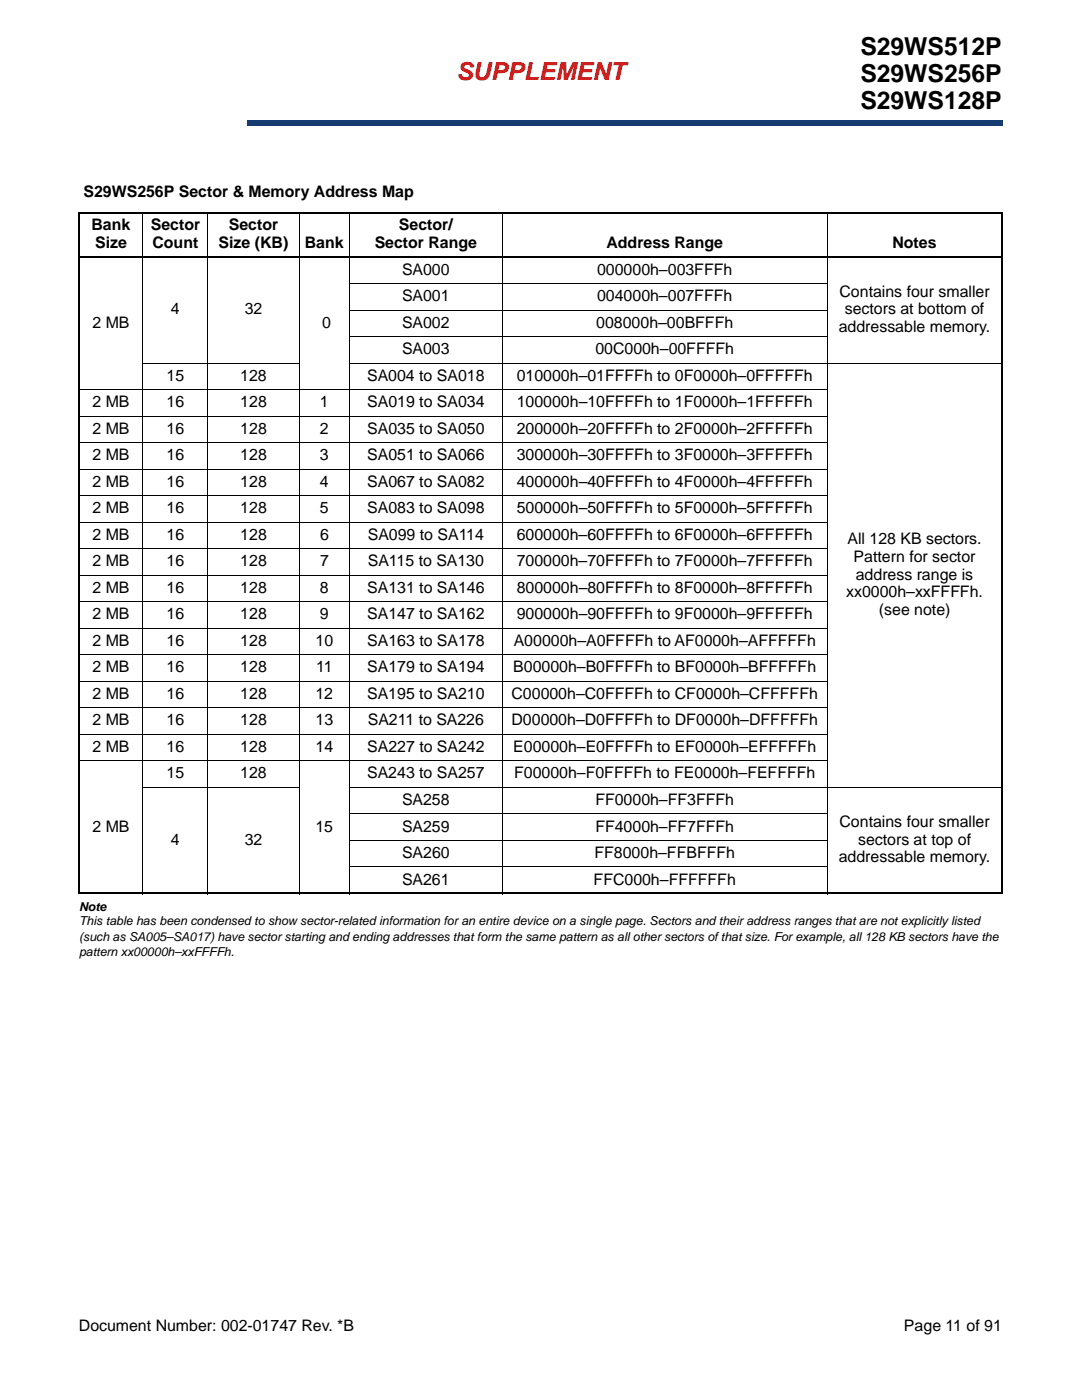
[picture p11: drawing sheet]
<svg xmlns="http://www.w3.org/2000/svg" width="216mm" height="279mm" viewBox="0 0 216 279" stroke-linecap="round" stroke-linejoin="round" font-family="sans-serif">
<defs><g id="words">
<g font-size="4.9">
<text x="171.7" y="11.1">S29WS512P</text>
<text x="171.7" y="16.4">S29WS256P</text>
<text x="171.7" y="21.7">S29WS128P</text>
</g>
<text font-size="4.9" fill="#f00" x="91.1" y="16">SUPPLEMENT</text>
<g font-size="3.2">
<text x="16.7" y="39.3">S29WS256P Sector &amp; Memory Address Map</text>
<text x="18.3" y="46">Bank</text>
<text x="30.1" y="46">Sector</text>
<text x="45.7" y="46">Sector</text>
<text x="79.6" y="46">Sector/</text>
<text x="19" y="49.5">Size</text>
<text x="30.4" y="49.5">Count</text>
<text x="43.6" y="49.5">Size (KB)</text>
<text x="60.8" y="49.5">Bank</text>
<text x="74.8" y="49.5">Sector Range</text>
<text x="121" y="49.5">Address Range</text>
<text x="178.1" y="49.5">Notes</text>
<text x="80.2" y="54.8">SA000</text>
<text x="119.2" y="54.8">000000h–003FFFh</text>
<text x="167.5" y="59.2">Contains four smaller</text>
<text x="18.5" y="65.4">2 MB</text>
<text x="34.1" y="62.8">4</text>
<text x="48.8" y="62.8">32</text>
<text x="64.3" y="65.4">0</text>
<text x="80.2" y="60.1">SA001</text>
<text x="80.2" y="65.4">SA002</text>
<text x="119" y="65.4">008000h–00BFFFh</text>
<text x="119.2" y="60.1">004000h–007FFFh</text>
<text x="168.6" y="62.8">sectors at bottom of</text>
<text x="80.2" y="70.7">SA003</text>
<text x="118.8" y="70.7">00C000h–00FFFFh</text>
<text x="167.4" y="66.3">addressable memory.</text>
<text x="33.2" y="76">15</text>
<text x="47.9" y="76">128</text>
<text x="73.3" y="76">SA004 to SA018</text>
<text x="103.1" y="76">010000h–01FFFFh to 0F0000h–0FFFFFh</text>
<text x="18.5" y="81.3">2 MB</text>
<text x="33.2" y="81.3">16</text>
<text x="48" y="81.3">128</text>
<text x="63.9" y="81.3">1</text>
<text x="73.3" y="81.3">SA019 to SA034</text>
<text x="103.1" y="81.3">100000h–10FFFFh to 1F0000h–1FFFFFh</text>
<text x="18.5" y="86.6">2 MB</text>
<text x="33.2" y="86.6">16</text>
<text x="48" y="86.6">128</text>
<text x="63.9" y="86.6">2</text>
<text x="73.3" y="86.6">SA035 to SA050</text>
<text x="103.1" y="86.6">200000h–20FFFFh to 2F0000h–2FFFFFh</text>
<text x="18.5" y="91.9">2 MB</text>
<text x="33.2" y="91.9">16</text>
<text x="48" y="91.9">128</text>
<text x="63.9" y="91.9">3</text>
<text x="73.3" y="91.9">SA051 to SA066</text>
<text x="103.1" y="91.9">300000h–30FFFFh to 3F0000h–3FFFFFh</text>
<text x="18.5" y="97.2">2 MB</text>
<text x="33.2" y="97.2">16</text>
<text x="48" y="97.2">128</text>
<text x="63.9" y="97.2">4</text>
<text x="73.3" y="97.2">SA067 to SA082</text>
<text x="103.1" y="97.2">400000h–40FFFFh to 4F0000h–4FFFFFh</text>
<text x="18.5" y="102.4">2 MB</text>
<text x="18.5" y="107.7">2 MB</text>
<text x="33.2" y="102.4">16</text>
<text x="33.2" y="107.7">16</text>
<text x="48" y="102.4">128</text>
<text x="48" y="107.7">128</text>
<text x="63.9" y="102.4">5</text>
<text x="63.9" y="107.7">6</text>
<text x="73.3" y="102.4">SA083 to SA098</text>
<text x="73.4" y="107.7">SA099 to SA114</text>
<text x="103.1" y="107.7">600000h–60FFFFh to 6F0000h–6FFFFFh</text>
<text x="103.1" y="102.4">500000h–50FFFFh to 5F0000h–5FFFFFh</text>
<text x="18.5" y="113">2 MB</text>
<text x="33.2" y="113">16</text>
<text x="48" y="113">128</text>
<text x="63.9" y="113">7</text>
<text x="73.4" y="113">SA115 to SA130</text>
<text x="103.1" y="113">700000h–70FFFFh to 7F0000h–7FFFFFh</text>
<text x="169.1" y="108.6">All 128 KB sectors.</text>
<text x="170.3" y="112.1">Pattern for sector</text>
<text x="18.5" y="118.3">2 MB</text>
<text x="33.2" y="118.3">16</text>
<text x="48" y="118.3">128</text>
<text x="63.9" y="118.3">8</text>
<text x="73.3" y="118.3">SA131 to SA146</text>
<text x="103.1" y="118.3">800000h–80FFFFh to 8F0000h–8FFFFFh</text>
<text x="168.8" y="119.2">xx0000h–xxFFFFh.</text>
<text x="170.8" y="115.7">address range is</text>
<text x="18.5" y="123.6">2 MB</text>
<text x="33.2" y="123.6">16</text>
<text x="48" y="123.6">128</text>
<text x="63.9" y="123.6">9</text>
<text x="73.3" y="123.6">SA147 to SA162</text>
<text x="103.1" y="123.6">900000h–90FFFFh to 9F0000h–9FFFFFh</text>
<text x="175.4" y="122.7">(see note)</text>
<text x="18.5" y="128.9">2 MB</text>
<text x="33.2" y="128.9">16</text>
<text x="48" y="128.9">128</text>
<text x="63" y="128.9">10</text>
<text x="73.3" y="128.9">SA163 to SA178</text>
<text x="102.5" y="128.9">A00000h–A0FFFFh to AF0000h–AFFFFFh</text>
<text x="18.5" y="134.2">2 MB</text>
<text x="33.2" y="134.2">16</text>
<text x="48" y="134.2">128</text>
<text x="63.1" y="134.2">11</text>
<text x="73.3" y="134.2">SA179 to SA194</text>
<text x="102.4" y="134.2">B00000h–B0FFFFh to BF0000h–BFFFFFh</text>
<text x="18.5" y="139.5">2 MB</text>
<text x="33.2" y="139.5">16</text>
<text x="48" y="139.5">128</text>
<text x="63" y="139.5">12</text>
<text x="73.3" y="139.5">SA195 to SA210</text>
<text x="102.1" y="139.5">C00000h–C0FFFFh to CF0000h–CFFFFFh</text>
<text x="18.5" y="144.8">2 MB</text>
<text x="33.2" y="144.8">16</text>
<text x="48" y="144.8">128</text>
<text x="63" y="144.8">13</text>
<text x="73.4" y="144.8">SA211 to SA226</text>
<text x="102.1" y="144.8">D00000h–D0FFFFh to DF0000h–DFFFFFh</text>
<text x="18.5" y="150.1">2 MB</text>
<text x="33.2" y="155.4">15</text>
<text x="33.2" y="150.1">16</text>
<text x="47.9" y="155.4">128</text>
<text x="48" y="150.1">128</text>
<text x="63" y="150.1">14</text>
<text x="73.3" y="155.4">SA243 to SA257</text>
<text x="73.3" y="150.1">SA227 to SA242</text>
<text x="102.4" y="150.1">E00000h–E0FFFFh to EF0000h–EFFFFFh</text>
<text x="102.6" y="155.4">F00000h–F0FFFFh to FE0000h–FEFFFFh</text>
<text x="80.2" y="160.7">SA258</text>
<text x="118.8" y="160.7">FF0000h–FF3FFFh</text>
<text x="18.5" y="165.9">2 MB</text>
<text x="62.9" y="165.9">15</text>
<text x="80.2" y="165.9">SA259</text>
<text x="118.8" y="165.9">FF4000h–FF7FFFh</text>
<text x="167.5" y="165.1">Contains four smaller</text>
<text x="34.1" y="168.6">4</text>
<text x="48.8" y="168.6">32</text>
<text x="80.2" y="171.2">SA260</text>
<text x="118.6" y="171.2">FF8000h–FFBFFFh</text>
<text x="167.4" y="172.1">addressable memory.</text>
<text x="171.2" y="168.6">sectors at top of</text>
<text x="80.2" y="176.5">SA261</text>
<text x="118.5" y="176.5">FFC000h–FFFFFFh</text>
<text x="15.7" y="265.6">Document Number: 002-01747 Rev. *B</text>
<text x="180.4" y="265.6">Page 11 of 91</text>
</g>
<g font-size="2.5">
<text x="15.8" y="181.7">Note</text>
<text x="15.8" y="184.5">This table has been condensed to show sector-related information for an entire device on a single page. Sectors and their address ranges that are not explicitly listed</text>
<text x="15.8" y="187.7">(such as SA005–SA017) have sector starting and ending addresses that form the same pattern as all other sectors of that size. For example, all 128 KB sectors have the</text>
<text x="15.8" y="190.9">pattern xx00000h–xxFFFFh.</text>
</g>
</g></defs>
<path d="M49.4 24.1h150.7v.9h-150.7z" fill="#163b71"/>
<path d="M49.4 25h150.6M49.4 24.1h150.6" fill="none" stroke="#163b71" stroke-width=".2"/>
<path d="M49.4 24h.1v1h-.1z" fill="#163b71"/>
<path d="M16.2 15.7h32.4v10.1h-32.4z" fill="#fff"/>
<path d="M15.6 42.5h184.5M15.6 51.3h184.5M15.8 42.7v135.4M200 42.7v135.4M15.6 178.3h184.5" fill="none" stroke="#000" stroke-width=".36"/>
<g fill="none" stroke="#000" stroke-width=".2">
<path d="M28.5 42.3v136.2M41.5 42.3v136.2M59.7 42.3v136.2M69.6 56.6h95.5M69.7 42.3v136.2M100.3 42.3v136.2M165.1 42.3v136.2M15.6 77.7h149.5M28.4 72.5h31.4M69.6 61.9h95.5M69.6 67.2h95.5M69.6 72.5h130.5"/>
<path d="M15.6 83h149.5M15.6 88.3h149.5M15.6 93.6h149.5M15.6 98.9h149.5M15.6 104.2h149.5M15.6 109.5h149.5M15.6 114.8h149.5M15.6 120.1h149.5M15.6 125.4h149.5M15.6 130.7h149.5M15.6 136h149.5M15.6 141.2h149.5"/>
<path d="M15.6 146.5h149.5M15.6 151.8h149.5M28.4 157.1h31.4M69.6 157.1h130.5M69.6 162.4h95.5M69.6 167.7h95.5M69.6 173h95.5"/>
</g>
<use href="#words"/>
</svg>
